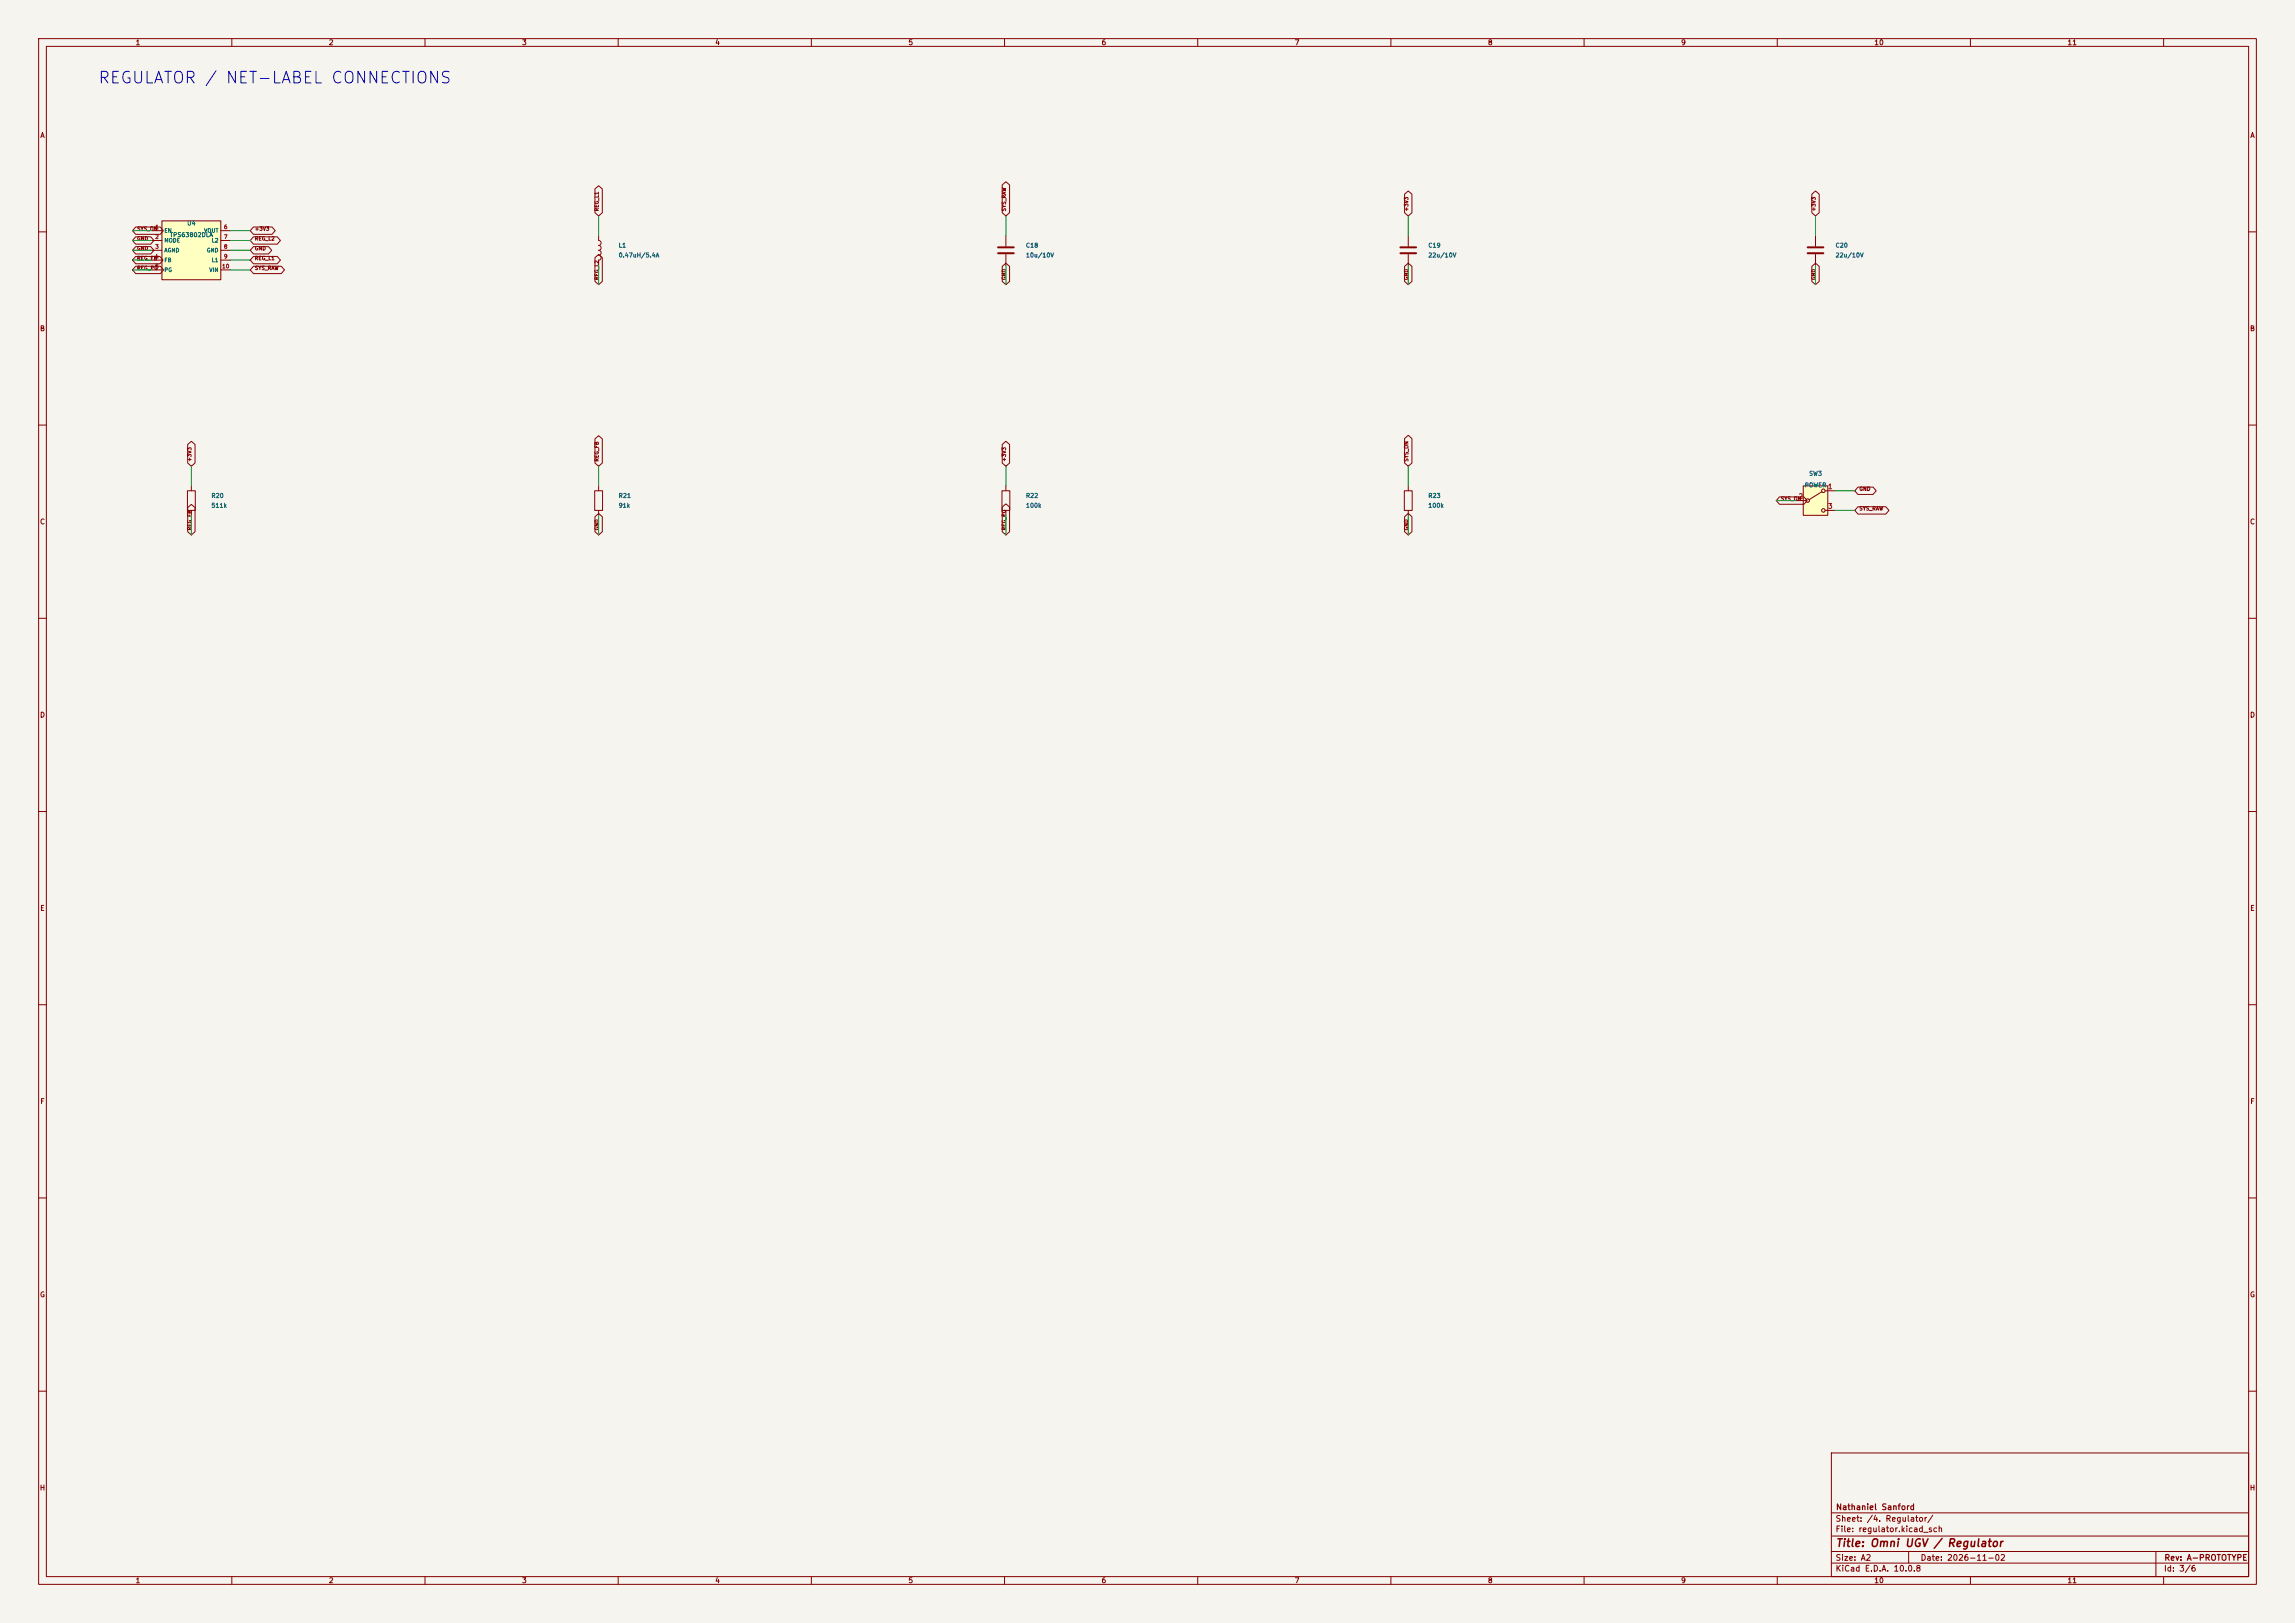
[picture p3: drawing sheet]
<svg xmlns="http://www.w3.org/2000/svg" width="594mm" height="420mm" viewBox="0 0 594 420" stroke-linecap="round" stroke-linejoin="round" font-family="sans-serif">
<defs><g id="words">
<text font-size="3" fill="#0000c2" x="25.2" y="22.4">REGULATOR / NET-LABEL CONNECTIONS</text>
<text font-size="2" fill="#840000" x="475" y="400.8">Title: Omni UGV / Regulator</text>
<g font-size="1.5" fill="#840000">
<text x="475" y="394.1">Sheet: /4. Regulator/</text>
<text x="475.1" y="391.1">Nathaniel Sanford</text>
<text x="475" y="396.8">File: regulator.kicad_sch</text>
<text x="475" y="407">KiCad E.D.A. 10.0.8</text>
<text x="475" y="404.2">Size: A2</text>
<text x="497" y="404.2">Date: 2026-11-02</text>
<text x="560" y="407">Id: 3/6</text>
<text x="560.1" y="404.2">Rev: A-PROTOTYPE</text>
</g>
<g font-size="1.3" fill="#840000">
<text x="35" y="12">1</text>
<text x="85" y="12">2</text>
<text x="135" y="12">3</text>
<text x="185" y="12">4</text>
<text x="235" y="12">5</text>
<text x="285" y="12">6</text>
<text x="335" y="12">7</text>
<text x="385" y="12">8</text>
<text x="435" y="12">9</text>
<text x="485" y="12">10</text>
<text x="535" y="12">11</text>
<text x="10.3" y="36">A</text>
<text x="582.3" y="36">A</text>
<text x="10.2" y="86">B</text>
<text x="582.2" y="86">B</text>
<text x="10.2" y="136">C</text>
<text x="582.2" y="136">C</text>
<text x="10.2" y="186">D</text>
<text x="582.2" y="186">D</text>
<text x="10.3" y="236">E</text>
<text x="582.3" y="236">E</text>
<text x="10.3" y="286">F</text>
<text x="582.3" y="286">F</text>
<text x="10.2" y="336">G</text>
<text x="582.2" y="336">G</text>
<text x="10.2" y="386">H</text>
<text x="582.2" y="386">H</text>
<text x="35" y="410">1</text>
<text x="85" y="410">2</text>
<text x="135" y="410">3</text>
<text x="185" y="410">4</text>
<text x="235" y="410">5</text>
<text x="285" y="410">6</text>
<text x="335" y="410">7</text>
<text x="385" y="410">8</text>
<text x="435" y="410">9</text>
<text x="485" y="410">10</text>
<text x="535" y="410">11</text>
</g>
<g font-size="1.3" fill="#a90000">
<text x="465.4" y="129.4">2</text>
<text x="473" y="126.9">1</text>
<text x="473" y="131.9">3</text>
</g>
<g font-size="1.1" fill="#006464">
<text x="48.3" y="58.6">U4</text>
<text x="43.8" y="61.6">TPS63802DLA</text>
<text x="160" y="64.3">L1</text>
<text x="265.4" y="64.3">C18</text>
<text x="369.6" y="64.3">C19</text>
<text x="475" y="64.3">C20</text>
<text x="160" y="66.9">0.47uH/5.4A</text>
<text x="265.4" y="66.9">10u/10V</text>
<text x="369.6" y="66.9">22u/10V</text>
<text x="475" y="66.9">22u/10V</text>
<text x="468.1" y="123.4">SW3</text>
<text x="54.6" y="129.1">R20</text>
<text x="54.6" y="131.6">511k</text>
<text x="160" y="129.1">R21</text>
<text x="160" y="131.6">91k</text>
<text x="265.4" y="129.1">R22</text>
<text x="265.4" y="131.6">100k</text>
<text x="369.6" y="129.1">R23</text>
<text x="369.6" y="131.6">100k</text>
<text x="467" y="126.4">POWER</text>
</g>
<g font-size="1" fill="#840000">
<text x="35.4" y="59.9">SYS_ON</text>
<text x="65.8" y="59.9">+3V3</text>
<text x="155.2" y="54.8" transform="rotate(-90 155.2 54.8)">REG_L1</text>
<text x="260.6" y="54.8" transform="rotate(-90 260.6 54.8)">SYS_RAW</text>
<text x="364.7" y="54.8" transform="rotate(-90 364.7 54.8)">+3V3</text>
<text x="470.1" y="54.8" transform="rotate(-90 470.1 54.8)">+3V3</text>
<text x="35.4" y="65">GND</text>
<text x="35.4" y="62.5">GND</text>
<text x="65.8" y="65">GND</text>
<text x="65.8" y="62.5">REG_L2</text>
<text x="35.4" y="70.1">REG_PG</text>
<text x="35.4" y="67.5">REG_FB</text>
<text x="65.8" y="67.5">REG_L1</text>
<text x="65.8" y="70.1">SYS_RAW</text>
<text x="155.2" y="72.6" transform="rotate(-90 155.2 72.6)">REG_L2</text>
<text x="260.6" y="72.6" transform="rotate(-90 260.6 72.6)">GND</text>
<text x="364.7" y="72.6" transform="rotate(-90 364.7 72.6)">GND</text>
<text x="470.1" y="72.6" transform="rotate(-90 470.1 72.6)">GND</text>
<text x="49.8" y="119.6" transform="rotate(-90 49.8 119.6)">+3V3</text>
<text x="155.2" y="119.6" transform="rotate(-90 155.2 119.6)">REG_FB</text>
<text x="260.6" y="119.6" transform="rotate(-90 260.6 119.6)">+3V3</text>
<text x="364.7" y="119.6" transform="rotate(-90 364.7 119.6)">SYS_ON</text>
<text x="460.8" y="129.8">SYS_ON</text>
<text x="481.1" y="127.2">GND</text>
<text x="49.8" y="137.4" transform="rotate(-90 49.8 137.4)">REG_FB</text>
<text x="155.2" y="137.4" transform="rotate(-90 155.2 137.4)">GND</text>
<text x="260.6" y="137.4" transform="rotate(-90 260.6 137.4)">REG_PG</text>
<text x="364.7" y="137.4" transform="rotate(-90 364.7 137.4)">GND</text>
<text x="481.1" y="132.3">SYS_RAW</text>
</g>
<g font-size="1" fill="#a90000">
<text x="40.1" y="59.5">1</text>
<text x="57.8" y="59.5">6</text>
<text x="40.1" y="62">2</text>
<text x="40.1" y="64.6">3</text>
<text x="57.8" y="62">7</text>
<text x="57.8" y="64.6">8</text>
<text x="40.1" y="67.1">4</text>
<text x="40.1" y="69.7">5</text>
<text x="57.4" y="69.7">10</text>
<text x="57.8" y="67.1">9</text>
</g>
<g font-size="1" fill="#006464">
<text x="42.4" y="60.4">EN</text>
<text x="42.4" y="63">MODE</text>
<text x="42.4" y="65.5">AGND</text>
<text x="52.7" y="60.4">VOUT</text>
<text x="53.4" y="65.5">GND</text>
<text x="54.7" y="63">L2</text>
<text x="42.4" y="68.1">FB</text>
<text x="42.4" y="70.6">PG</text>
<text x="54.1" y="70.6">VIN</text>
<text x="54.7" y="68.1">L1</text>
</g>
</g></defs>
<path d="M0 0h594v420h-594z" fill="#f5f4ef" stroke="#f5f4ef" stroke-width=".26"/>
<g fill="none" stroke="#840000" stroke-width=".26">
<path d="M10 10h574v400h-574zM12 12h570v396h-570zM60 10v2M110 10v2M160 10v2M210 10v2M260 10v2M310 10v2M360 10v2M410 10v2M460 10v2M510 10v2"/>
<path d="M560 10v2M10 60h2M154.9 61v1.2l.5 .2 .2 .5-.2 .4-.5 .2M154.9 63.5l.5 .2 .2 .4-.2 .5-.5 .2 .5 .2 .2 .4-.2 .5-.5 .2 .5 .1 .2 .5-.2 .4-.5 .2v1.3M260.3 61v2.8M260.3 65.8v2.8M364.5 61v2.8M364.5 65.8v2.8M469.9 61v2.8M469.9 65.8v2.8M582 60h2M10 110h2"/>
<path d="M582 110h2M48.5 127h2v5.1h-2zM49.5 125.7v1.3M49.5 132.1v1.3M153.9 127h2.1v5.1h-2.1zM154.9 125.7v1.3M154.9 132.1v1.3M259.3 127h2.1v5.1h-2.1zM260.3 125.7v1.3M260.3 132.1v1.3M363.5 127h2v5.1h-2zM364.5 125.7v1.3"/>
<path d="M364.5 132.1v1.3M10 160h2M582 160h2M10 210h2M582 210h2M10 260h2M582 260h2M10 310h2M582 310h2M10 360h2M474 376h108v32h-108zM582 360h2"/>
<path d="M474 397.5h108M474 391.5h108M60 408v2M110 408v2M160 408v2M210 408v2M260 408v2M310 408v2M360 408v2M410 408v2M460 408v2M474 404.5h108"/>
<path d="M474 401.5h108M494 401.5v3M510 408v2M558 401.5v6.5M560 408v2"/>
</g>
<path d="M258.3 64h4.1M258.3 65.5h4.1M362.5 64h4M362.5 65.5h4M467.9 64h4M467.9 65.5h4" fill="none" stroke="#840000" stroke-width=".51"/>
<path d="M41.9 57.2h15.2v15.2h-15.2z" fill="#ffffc2"/>
<path d="M39.4 59.7h2.5M41.9 57.2h15.2v15.2h-15.2zM57.1 59.7h2.6M39.4 62.2h2.5M39.4 64.8h2.5M39.4 67.3h2.5M39.4 69.9h2.5M57.1 62.2h2.6M57.1 64.8h2.6M57.1 67.3h2.6M57.1 69.9h2.6" fill="none" stroke="#840000" stroke-width=".26"/>
<path d="M466.7 125.7h6.4v7.7h-6.4z" fill="#ffffc2"/>
<g fill="none" stroke="#840000" stroke-width=".26">
<path d="M35.1 58.7h6.4l.8 1-.8 .9h-6.4l-.8-.9zM65.6 58.7h4.8l.8 1-.8 .9h-4.8l-.8-.9zM154 48.9l.9-.8 1 .8v6.1l-1 .9-.9-.9zM259.4 47.9l.9-.9 1 .9v7.1l-1 .9-.9-.9zM363.5 50.3l1-.9 .9 .9v4.7l-.9 .9-1-.9zM468.9 50.3l1-.9 1 .9v4.7l-1 .9-1-.9zM35.1 68.9h6.4l.8 1-.8 .9h-6.4l-.8-.9zM35.1 66.4h6.3l.8 .9-.8 1h-6.3l-.8-1zM35.1 63.8h3.9l.8 1-.8 .9h-3.9l-.8-.9zM35.1 61.3h3.9l.8 .9-.8 1h-3.9l-.8-1zM65.6 66.4h6.2l.8 .9-.8 1h-6.2l-.8-1zM65.6 63.8h3.9l.8 1-.8 .9h-3.9l-.8-.9z"/>
<path d="M65.6 68.9h7.2l.8 1-.8 .9h-7.2l-.8-.9zM65.6 61.3h6.2l.8 .9-.8 1h-6.2l-.8-1zM154 66.7l.9-.9 1 .9v6.1l-1 .9-.9-.9zM259.4 68.9l.9-.8 1 .8v3.9l-1 .9-.9-.9zM363.5 68.9l1-.8 .9 .8v3.9l-.9 .9-1-.9zM468.9 68.9l1-.8 1 .8v3.9l-1 .9-1-.9zM48.6 115l.9-.8 1 .8v4.8l-1 .9-.9-.9zM154 113.6l.9-.9 1 .9v6.2l-1 .9-.9-.9zM259.4 115l.9-.8 1 .8v4.8l-1 .9-.9-.9zM363.5 113.5l1-.8 .9 .8v6.3l-.9 .9-1-.9zM48.6 131.4l.9-.9 1 .9v6.2l-1 .8-.9-.8zM154 133.7l.9-.8 1 .8v3.9l-1 .8-.9-.8z"/>
<path d="M259.4 131.2l.9-.8 1 .8v6.4l-1 .8-.9-.8zM363.5 133.7l1-.8 .9 .8v3.9l-.9 .8-1-.8zM460.6 128.6h6.3l.8 .9-.8 1h-6.3l-.9-1zM464.8 129.5h2.6M466.7 125.7h6.4v7.7h-6.4zM471.6 127.3l-3.4 2M472.4 127h2.6M472.4 132.1h2.6M480.9 131.1h7.2l.8 1-.8 .9h-7.2l-.8-.9zM480.9 126h3.9l.8 1-.8 1h-3.9l-.8-1z"/>
<circle cx="467.9" cy="129.5" r=".46"/>
<circle cx="471.9" cy="132.1" r=".46"/>
<circle cx="471.9" cy="127" r=".46"/>
</g>
<g fill="none" stroke="#009600" stroke-width=".26">
<path d="M34.3 59.7h5.1M59.7 59.7h5.1M154.9 55.9v5.1M260.3 55.9v5.1M364.5 55.9v5.1M469.9 55.9v5.1M34.3 64.8h5.1M34.3 67.3h5.1M34.3 69.9h5.1M34.3 62.2h5.1M59.7 64.8h5.1M59.7 67.3h5.1"/>
<path d="M59.7 69.9h5.1M59.7 62.2h5.1M154.9 68.6v5.1M260.3 68.6v5.1M364.5 68.6v5.1M469.9 68.6v5.1M49.5 120.7v5M49.5 133.4v5M154.9 120.7v5M154.9 133.4v5M260.3 120.7v5M260.3 133.4v5"/>
<path d="M364.5 120.7v5M364.5 133.4v5M459.7 129.5h5.1M475 127h5.1M475 132.1h5.1"/>
</g>
<use href="#words"/>
</svg>
